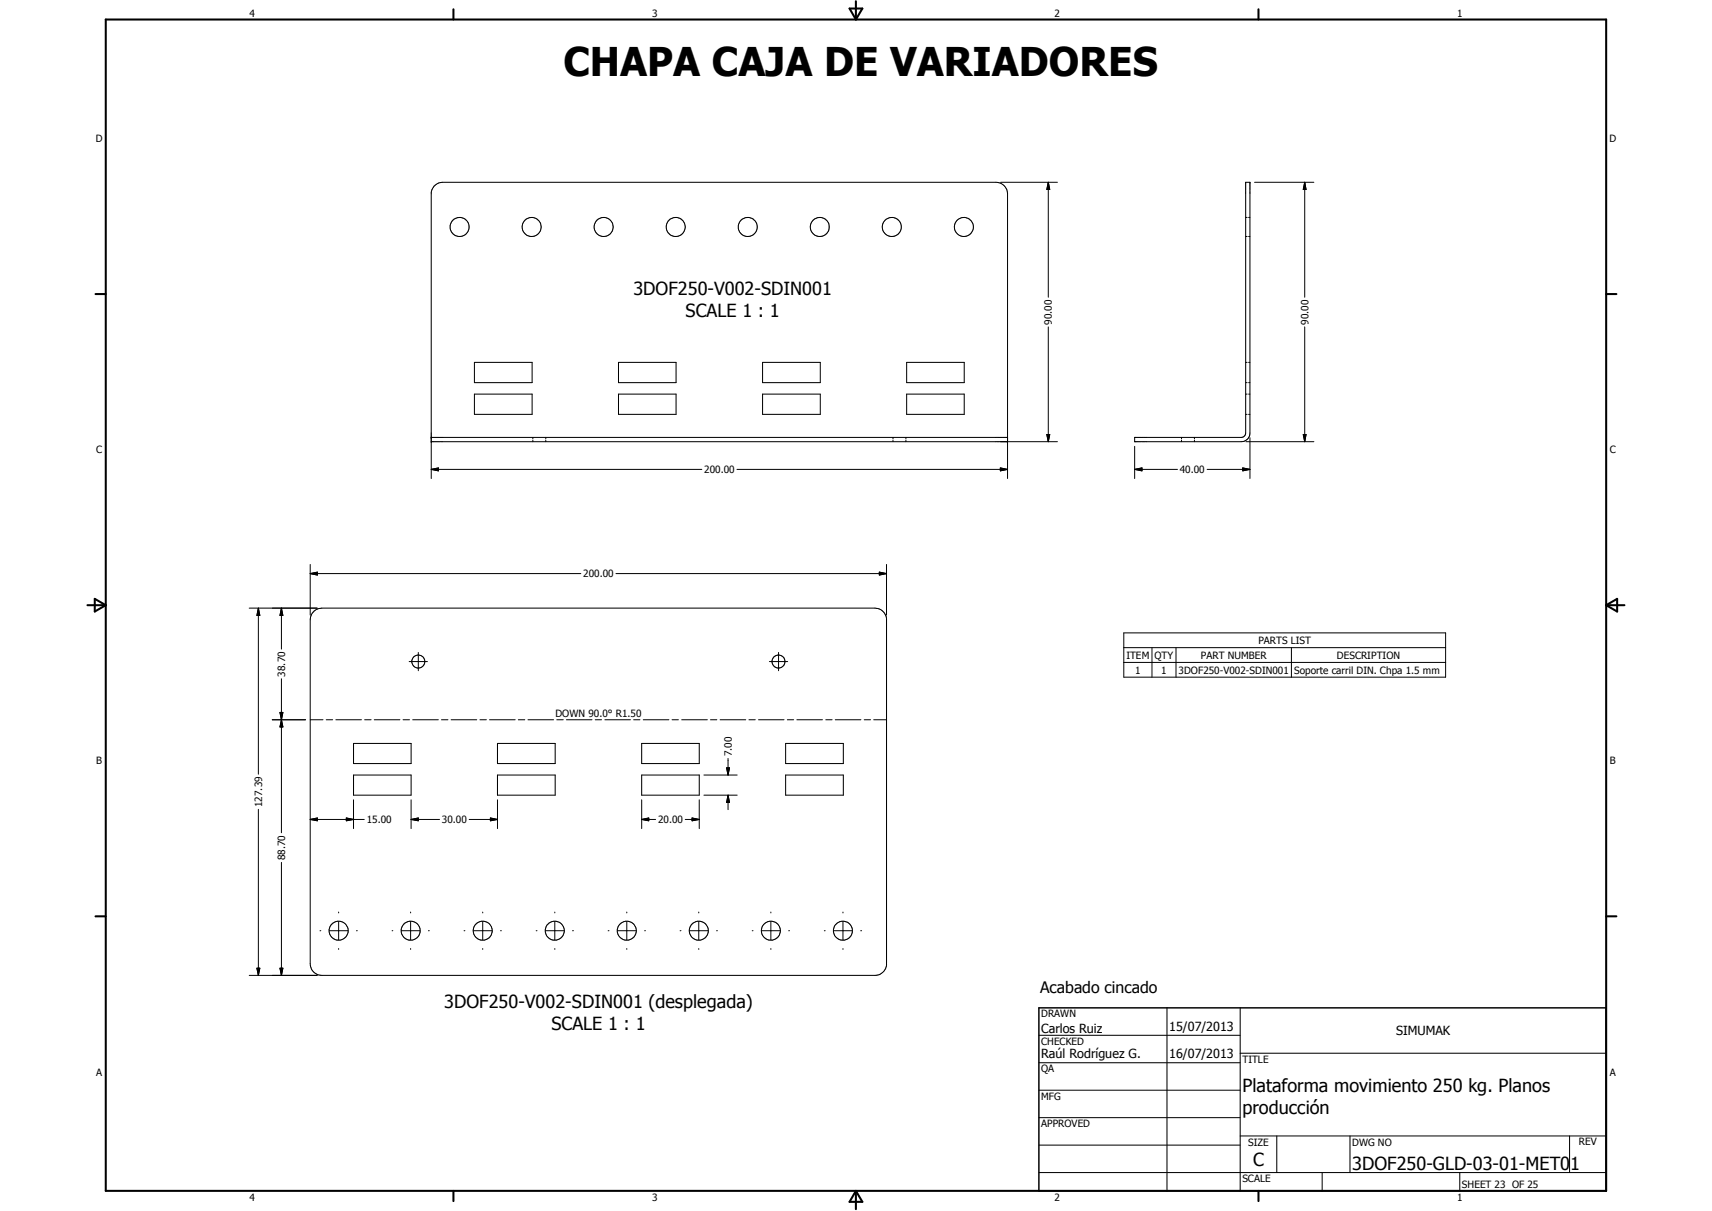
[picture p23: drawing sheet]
<svg xmlns="http://www.w3.org/2000/svg" width="594mm" height="420mm" viewBox="0 0 594 420" stroke-linecap="round" stroke-linejoin="round" font-family="sans-serif">
<defs><g id="words">
<text font-size="13.7" x="195.5" y="26.2">CHAPA CAJA DE VARIADORES</text>
<g font-size="6.3">
<text x="219.8" y="102.3">3DOF250-V002-SDIN001</text>
<text x="237.9" y="109.9">SCALE 1 : 1</text>
<text x="154.1" y="349.7">3DOF250-V002-SDIN001 (desplegada)</text>
<text x="191.3" y="357.2">SCALE 1 : 1</text>
<text x="431.1" y="378.8">Plataforma movimiento 250 kg. Planos</text>
<text x="431.1" y="386.4">producción</text>
<text x="434.8" y="404.7">C</text>
<text x="469.2" y="406">3DOF250-GLD-03-01-MET01</text>
</g>
<text font-size="5.5" x="360.9" y="344.6">Acabado cincado</text>
<g font-size="4.4">
<text x="361.3" y="358.4">Carlos Ruiz</text>
<text x="405.7" y="357.7">15/07/2013</text>
<text x="484.5" y="359.1">SIMUMAK</text>
<text x="361.3" y="367.1">Raúl Rodríguez G.</text>
<text x="405.7" y="367.2">16/07/2013</text>
</g>
<g font-size="3.5">
<text x="86.6" y="5.8">4</text>
<text x="226.3" y="5.8">3</text>
<text x="365.9" y="5.8">2</text>
<text x="505.6" y="5.8">1</text>
<text x="33.3" y="49.4">D</text>
<text x="558.5" y="49.4">D</text>
<text x="365" y="112.6" transform="rotate(-90 365 112.6)">90.00</text>
<text x="454" y="112.6" transform="rotate(-90 454 112.6)">90.00</text>
<text x="33.4" y="157.3">C</text>
<text x="558.6" y="157.3">C</text>
<text x="244.4" y="164.2">200.00</text>
<text x="409.4" y="164.1">40.00</text>
<text x="202.4" y="200.3">200.00</text>
<text x="436.7" y="223.4">PARTS LIST</text>
<text x="390.9" y="228.5">ITEM</text>
<text x="393.9" y="233.7">1</text>
<text x="400.6" y="228.6">QTY</text>
<text x="403" y="233.7">1</text>
<text x="409" y="233.7">3DOF250-V002-SDIN001</text>
<text x="416.7" y="228.5">PART NUMBER</text>
<text x="449.1" y="233.7">Soporte carril DIN. Chpa 1.5 mm</text>
<text x="463.9" y="228.6">DESCRIPTION</text>
<text x="99" y="234.7" transform="rotate(-90 99 234.7)">38.70</text>
<text x="192.7" y="248.9">DOWN 90.0° R1.50</text>
<text x="254" y="262.3" transform="rotate(-90 254 262.3)">7.00</text>
<text x="33.4" y="265.2">B</text>
<text x="558.6" y="265.2">B</text>
<text x="91" y="280" transform="rotate(-90 91 280)">127.39</text>
<text x="127.2" y="285.6">15.00</text>
<text x="153.4" y="285.6">30.00</text>
<text x="228.3" y="285.6">20.00</text>
<text x="99" y="298.4" transform="rotate(-90 99 298.4)">88.70</text>
<text x="361.3" y="353">DRAWN</text>
<text x="361.3" y="362.5">CHECKED</text>
<text x="431.1" y="368.7">TITLE</text>
<text x="33.4" y="373.2">A</text>
<text x="361.3" y="372.1">QA</text>
<text x="558.6" y="373.2">A</text>
<text x="361.3" y="381.6">MFG</text>
<text x="361.3" y="391.1">APPROVED</text>
<text x="433.1" y="397.5">SIZE</text>
<text x="469.2" y="397.5">DWG NO</text>
<text x="547.9" y="397.4">REV</text>
<text x="431.1" y="410.2">SCALE</text>
<text x="507.3" y="412.3">SHEET 23 OF 25</text>
<text x="86.6" y="416.7">4</text>
<text x="226.3" y="416.7">3</text>
<text x="365.9" y="416.7">2</text>
<text x="505.6" y="416.7">1</text>
</g>
</g></defs>
<g fill="none" stroke="#000" stroke-width=".35">
<path d="M347.2 63.2h19.7M363.8 63.2l.5 2.5h-1zM363.8 63.2v39.9M432.3 63.2h1.4v87a2.96 2.96 0 0 1-3 3h-37v-1.4h37l.9-.3 .4-.4 .3-.9zM432.3 75.4h.5M433.3 75.4h.4M435.3 63.2h20.6M452.7 63.2l.5 2.5h-1zM452.7 63.2v39.9M432.3 82h.5M433.3 82h.4M363.8 113.4v39.8"/>
<path d="M452.7 113.4v39.8M164.6 125.7h20.1v7.1h-20.1zM164.6 136.7h20.1v7.1h-20.1zM214.6 125.7h20v7.1h-20zM214.6 136.7h20v7.1h-20zM264.6 125.7h20v7.1h-20zM264.6 136.7h20v7.1h-20zM314.6 125.7h20v7.1h-20zM314.6 136.7h20v7.1h-20zM432.3 125.7h.5M432.3 132.8h.5M432.3 136.7h.5"/>
<path d="M433.3 125.7h.4M433.3 132.8h.4M433.3 136.7h.4M149.6 153.2h217.3M149.6 151.8h200M184.9 151.8v.5M184.9 152.7v.5M189.4 151.8v.5M189.4 152.7v.5M309.9 151.8v.5M309.9 152.7v.5M314.4 151.8v.5"/>
<path d="M314.4 152.7v.5M363.3 150.7h1l-.5 2.5zM393.7 154.9v11.1M410 151.8v.5M410 152.7v.5M414.5 151.8v.5M414.5 152.7v.5M432.3 143.8h.5M432.3 153.2h23.6M433.3 143.8h.4M433.7 151.8v14.2M452.2 150.7h1l-.5 2.5z"/>
<path d="M149.6 162.9l2.5-.6v1.1zM149.6 166v-99.2a4.1 4.1 0 0 1 4-3.6h192a4 4 0 0 1 4 4v98.8M149.6 162.9h93.9M255.7 162.9h93.9M347.1 162.3l2.5 .6-2.5 .5zM393.7 162.9l2.6-.6v1.1zM393.7 162.9h14.9M418.9 162.9h14.8M431.2 162.3l2.5 .6-2.5 .5zM107.6 199l2.5-.5v1zM107.6 195.8v17.6M107.6 199h93.9"/>
<path d="M213.7 199h93.9M305.1 198.5l2.5 .5-2.5 .5zM307.6 195.8v17.6M86.5 211h23.6M89.7 211l.5 2.5h-1.1zM89.7 211v57.6M97.7 211l.5 2.5h-1.1zM97.7 211v14.2M109 212l1.2-.7 1.5-.3h192a4.1 4.1 0 0 1 3.9 3.5v120.4a4.1 4.1 0 0 1-3.9 3.5h-192a4 4 0 0 1-4.1-4v-119.4l.5-1.9zM390 219.6h111.6v15.3h-111.6zM97.7 235.5v53.4M142 229.5h6.3"/>
<path d="M145.2 226.4v6.3M267 229.5h6.3M270.2 226.4v6.3M390 224.7h111.6M390 229.8h111.6M399.7 224.7v10.2M408.1 224.7v10.2M448.1 224.7v10.2M94.5 249.7h11.5M97.1 247.2h1.1l-.5 2.5zM97.1 247.2h1.1l-1.1 5h1.1zM97.7 249.7l.5 2.5h-1.1z"/>
<path d="M107.6 249.7h4.5M113.2 249.7h2.2M116.5 249.7h8.9M122.7 257.9h20v7h-20zM126.5 249.7h2.3M129.9 249.7h8.9M139.9 249.7h2.2M143.2 249.7h8.9M153.2 249.7h2.2M156.5 249.7h8.9M166.5 249.7h2.3M169.9 249.7h8.9"/>
<path d="M172.6 257.9h20.1v7h-20.1zM179.9 249.7h2.2M183.2 249.7h8.9M193.2 249.7h2.2M196.5 249.7h8.9M206.5 249.7h2.2M209.9 249.7h8.9M219.9 249.7h2.2M222.7 257.9h19.9v7h-19.9zM223.2 249.7h8.9M233.2 249.7h2.2M236.6 249.7h8.8"/>
<path d="M246.5 249.7h2.2M249.9 249.7h8.9M259.9 249.7h2.2M263.2 249.7h8.9M272.6 257.9h20v7h-20zM273.2 249.7h2.2M276.5 249.7h8.9M286.5 249.7h2.2M289.8 249.7h8.9M299.9 249.7h2.2M303.2 249.7h4.4M122.7 268.9h20v7h-20z"/>
<path d="M122.7 277.5v10M142.7 277.5v10M172.6 268.9h20.1v7h-20.1zM172.6 277.5v10M222.7 268.9h19.9v7h-19.9zM222.7 277.5v10M242.6 277.5v10M244.3 275.9h11.5M244.3 268.9h11.5M252.1 266.4h1l-.5 2.5zM252.6 275.9l.5 2.5h-1zM252.6 263.1v5.8"/>
<path d="M252.6 275.9v5M272.6 268.9h20v7h-20zM89.7 280.8v57.6M97.7 299.2v39.2M107.6 284.3l2.5-.5v1zM107.6 284.3h18.8M120.2 283.8l2.5 .5-2.5 .5zM142.7 284.3l2.5-.5v1zM142.7 284.3h9.8M162.8 284.3h9.8M170.2 283.8l2.4 .5-2.4 .5zM222.7 284.3l2.4-.5v1z"/>
<path d="M222.7 284.3h4.8M237.8 284.3h4.8M240.2 283.8l2.4 .5-2.4 .5zM117.5 316.4v.3M117.5 319.7v6.4M142.5 316.4v.3M142.5 319.7v6.4M167.5 316.4v.3M167.5 319.7v6.4M192.5 316.4v.3M192.5 319.7v6.4M217.5 316.4v.3"/>
<path d="M217.5 319.7v6.4M242.5 316.4v.3M242.5 319.7v6.4M267.5 316.4v.3M267.5 319.7v6.4M292.5 316.4v.3M292.5 319.7v6.4M86.5 338.4h23.6M89.1 335.9h1.1l-.5 2.5zM97.1 335.9h1.1l-.5 2.5zM111 322.9h.3M114.3 322.9h6.4"/>
<path d="M117.5 329.1v.3M123.7 322.9h.3M136.1 322.9h.2M139.3 322.9h6.4M142.5 329.1v.3M148.7 322.9h.3M161 322.9h.3M164.3 322.9h6.4M167.5 329.1v.3M173.7 322.9h.3M186 322.9h.3M189.4 322.9h6.3"/>
<path d="M192.5 329.1v.3M198.7 322.9h.3M211 322.9h.3M214.3 322.9h6.4M217.5 329.1v.3M223.7 322.9h.3M236 322.9h.3M239.3 322.9h6.4M242.5 329.1v.3M248.7 322.9h.3M261 322.9h.3M264.3 322.9h6.4"/>
<path d="M267.5 329.1v.3M273.7 322.9h.3M286 322.9h.3M289.3 322.9h6.4M292.5 329.1v.3M298.7 322.9h.3M360.5 359.2h69.9M405 349.7v63.5M430.4 349.7v63.5M360.5 368.7h69.9M360.5 378.2h69.9M430.4 365.4h127"/>
<path d="M360.5 387.8h69.9M360.5 397.3h69.9M430.4 394.1h127M443.1 394.1v12.7M468.5 394.1v12.7M544.7 394.1v12.7M360.5 406.8h196.9M458.8 406.8v6.4M506.6 406.8v6.4"/>
<circle cx="159.5" cy="78.8" r="3.3"/>
<circle cx="184.5" cy="78.8" r="3.3"/>
<circle cx="209.5" cy="78.8" r="3.3"/>
<circle cx="234.5" cy="78.7" r="3.3"/>
<circle cx="259.5" cy="78.8" r="3.3"/>
<circle cx="284.5" cy="78.8" r="3.3"/>
<circle cx="309.5" cy="78.8" r="3.3"/>
<circle cx="334.5" cy="78.8" r="3.3"/>
<circle cx="145.2" cy="229.5" r="2.27"/>
<circle cx="270.1" cy="229.5" r="2.25"/>
<circle cx="117.5" cy="322.9" r="3.3"/>
<circle cx="142.5" cy="322.9" r="3.3"/>
<circle cx="167.5" cy="322.9" r="3.3"/>
<circle cx="192.5" cy="322.9" r="3.3"/>
<circle cx="217.5" cy="322.9" r="3.3"/>
<circle cx="242.5" cy="322.9" r="3.3"/>
<circle cx="267.5" cy="322.9" r="3.3"/>
<circle cx="292.5" cy="322.9" r="3.3"/>
</g>
<g fill="#000">
<circle cx="149.6" cy="153.2" r=".18"/>
<circle cx="149.6" cy="151.8" r=".18"/>
</g>
<g fill="none" stroke="#000" stroke-width=".71">
<path d="M36.7 6.8h520.7v406.4h-520.7zM157.3 3.2v3.6M294.8 3h4.4l-2.2 3.8zM297 .4v6.4M436.7 3.2v3.6M33.1 102h3.6M557.4 102h3.5M30.3 210h6.4M32.9 207.8l3.8 2.2-3.8 2.2zM557.4 210h6.3M557.4 210l3.8-2.2v4.4zM33.1 317.9h3.6"/>
<path d="M557.4 317.9h3.5M157.3 413.2v3.5M297 413.2v6.3M297 413.2l2.2 3.8h-4.4zM436.7 413.2v3.5"/>
</g>
<path d="M360.5 349.7h196.9v63.5h-196.9z" fill="none" stroke="#000" stroke-width=".51"/>
<g fill="#000">
<path d="M363.8 63.2l.5 2.5h-1zM452.7 63.2l.5 2.5h-1zM363.3 150.7h1l-.5 2.5zM452.2 150.7h1l-.5 2.5zM149.6 162.9l2.5-.6v1.1zM347.1 162.3l2.5 .6-2.5 .5zM393.7 162.9l2.6-.6v1.1zM431.2 162.3l2.5 .6-2.5 .5zM107.6 199l2.5-.5v1zM305.1 198.5l2.5 .5-2.5 .5zM89.7 211l.5 2.5h-1.1zM97.7 211l.5 2.5h-1.1z"/>
<path d="M97.1 247.2h1.1l-.5 2.5zM97.7 249.7l.5 2.5h-1.1zM252.1 266.4h1l-.5 2.5zM252.6 275.9l.5 2.5h-1zM107.6 284.3l2.5-.5v1zM120.2 283.8l2.5 .5-2.5 .5zM142.7 284.3l2.5-.5v1zM170.2 283.8l2.4 .5-2.4 .5zM222.7 284.3l2.4-.5v1zM240.2 283.8l2.4 .5-2.4 .5zM89.1 335.9h1.1l-.5 2.5zM97.1 335.9h1.1l-.5 2.5z"/>
</g>
<use href="#words"/>
</svg>
